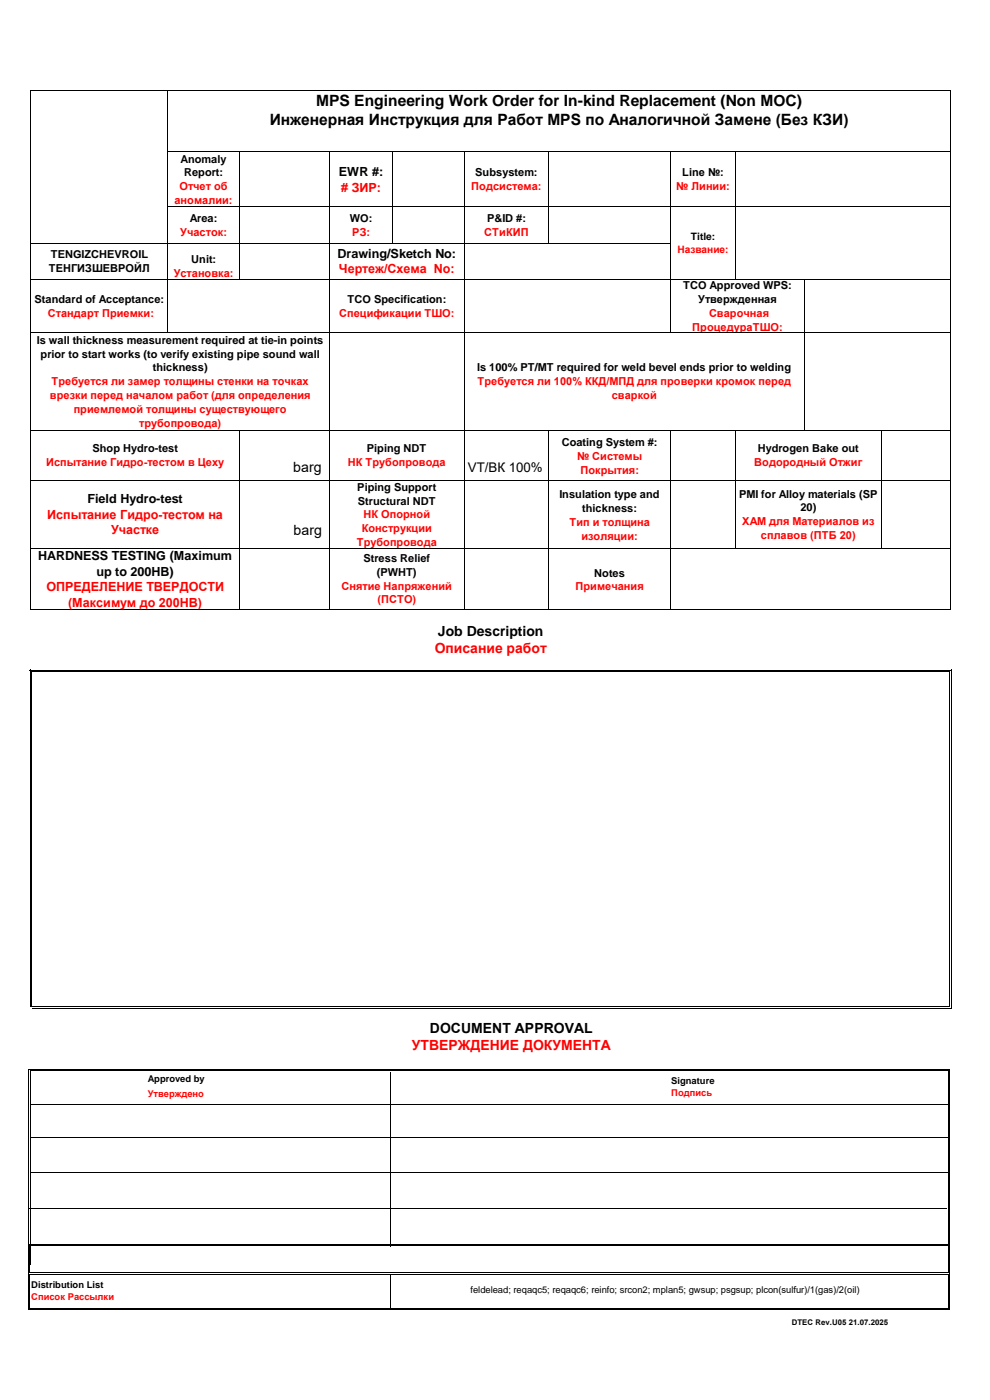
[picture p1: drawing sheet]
<svg xmlns="http://www.w3.org/2000/svg" width="210mm" height="297mm" viewBox="0 0 210 297" stroke-linecap="round" stroke-linejoin="round" font-family="sans-serif">
<defs><g id="words">
<g font-size="3.3">
<text x="67.1" y="22.5">MPS Engineering Work Order for In-kind Replacement (Non MOC)</text>
<text x="57.2" y="26.5">Инженерная Инструкция для Работ MPS по Аналогичной Замене (Без КЗИ)</text>
</g>
<g font-size="3">
<text x="62.2" y="100.2">barg</text>
<text x="62.3" y="113.5">barg</text>
<text x="92.9" y="134.9">Job Description</text>
<text x="91.2" y="219.1">DOCUMENT APPROVAL</text>
</g>
<g font-size="3" fill="#f00">
<text x="92.2" y="138.6">Описание работ</text>
<text x="87.3" y="222.8">УТВЕРЖДЕНИЕ ДОКУМЕНТА</text>
</g>
<text font-size="2.8" x="99.2" y="100.2">VT/ВК 100%</text>
<g font-size="2.7">
<text x="71.9" y="37.3">EWR #:</text>
<text x="71.6" y="54.7">Drawing/Sketch No:</text>
<text x="18.5" y="106.7">Field Hydro-test</text>
<text x="8.1" y="118.8">HARDNESS TESTING (Maximum</text>
<text x="20.5" y="122.1">up to 200HB)</text>
</g>
<g font-size="2.7" fill="#f00">
<text x="72.4" y="40.6"># ЗИР:</text>
<text x="71.9" y="58">Чертеж/Схема No:</text>
<text x="10" y="110">Испытание Гидро-тестом на</text>
<text x="23.5" y="113.3">Участке</text>
<text x="9.8" y="125.4">ОПРЕДЕЛЕНИЕ ТВЕРДОСТИ</text>
<text x="14.4" y="128.7">(Максимум до 200HB)</text>
</g>
<g font-size="2.3">
<text x="38.3" y="34.5">Anomaly</text>
<text x="39" y="37.4">Report:</text>
<text x="100.8" y="37.4">Subsystem:</text>
<text x="144.7" y="37.4">Line №:</text>
<text x="40.3" y="47.2">Area:</text>
<text x="74.2" y="47.2">WO:</text>
<text x="103.3" y="47.2">P&amp;ID #:</text>
<text x="10.3" y="57.7">ТЕНГИЗШЕВРОЙЛ</text>
<text x="10.8" y="54.8">TENGIZCHEVROIL</text>
<text x="40.6" y="55.9">Unit:</text>
<text x="7.3" y="64.2">Standard of Acceptance:</text>
<text x="73.7" y="64.2">TCO Specification:</text>
<text x="144.9" y="61.3">TCO Approved WPS:</text>
<text x="148.1" y="64.3">Утвержденная</text>
<text x="7.8" y="72.9">Is wall thickness measurement required at tie-in points</text>
<text x="8.6" y="75.9">prior to start works (to verify existing pipe sound wall</text>
<text x="32.4" y="78.8">thickness)</text>
<text x="101.2" y="78.7">Is 100% PT/MT required for weld bevel ends prior to welding</text>
<text x="19.6" y="95.9">Shop Hydro-test</text>
<text x="77.8" y="95.9">Piping NDT</text>
<text x="119.1" y="94.6">Coating System #:</text>
<text x="160.7" y="95.9">Hydrogen Bake out</text>
<text x="75.8" y="104.1">Piping Support</text>
<text x="75.9" y="107">Structural NDT</text>
<text x="118.7" y="105.7">Insulation type and</text>
<text x="156.8" y="105.5">PMI for Alloy materials (SP</text>
<text x="123.5" y="108.6">thickness:</text>
<text x="169.8" y="108.5">20)</text>
<text x="77.1" y="119.2">Stress Relief</text>
<text x="79.9" y="122.1">(PWHT)</text>
<text x="126" y="122.3">Notes</text>
</g>
<g font-size="2.3" fill="#f00">
<text x="38.1" y="40.4">Отчет об</text>
<text x="100" y="40.4">Подсистема:</text>
<text x="143.4" y="40.4">№ Линии:</text>
<text x="37" y="43.3">аномалии:</text>
<text x="38.2" y="50.1">Участок:</text>
<text x="74.7" y="50.1">РЗ:</text>
<text x="102.7" y="50.1">СТиКИП</text>
<text x="36.8" y="58.8">Установка:</text>
<text x="10.2" y="67.1">Стандарт Приемки:</text>
<text x="71.9" y="67.1">Спецификации ТШО:</text>
<text x="146.8" y="70.1">ПроцедураТШО:</text>
<text x="150.4" y="67.2">Сварочная</text>
<text x="10.9" y="81.7">Требуется ли замер толщины стенки на точках</text>
<text x="101.3" y="81.7">Требуется ли 100% ККД/МПД для проверки кромок перед</text>
<text x="10.6" y="84.6">врезки перед началом работ (для определения</text>
<text x="15.6" y="87.6">приемлемой толщины существующего</text>
<text x="129.8" y="84.6">сваркой</text>
<text x="29.5" y="90.5">трубопровода)</text>
<text x="9.8" y="98.8">Испытание Гидро-тестом в Цеху</text>
<text x="73.8" y="98.8">НК Трубопровода</text>
<text x="122.4" y="97.5">№ Системы</text>
<text x="123.1" y="100.5">Покрытия:</text>
<text x="160" y="98.8">Водородный Отжиг</text>
<text x="76.7" y="112.9">Конструкции</text>
<text x="77.1" y="109.9">НК Опорной</text>
<text x="120.8" y="111.6">Тип и толщина</text>
<text x="157.4" y="111.4">ХАМ для Материалов из</text>
<text x="75.7" y="115.8">Трубопровода</text>
<text x="123.3" y="114.5">изоляции:</text>
<text x="161.4" y="114.3">сплавов (ПТБ 20)</text>
<text x="72.4" y="125.1">Снятие Напряжений</text>
<text x="122.1" y="125.2">Примечания</text>
<text x="80.1" y="128">(ПСТО)</text>
</g>
<text font-size="2.2" fill="#f00" x="143.7" y="53.6">Название:</text>
<text font-size="2.2" x="146.5" y="50.9">Title:</text>
<g font-size="2">
<text x="31.3" y="229.5">Approved by</text>
<text x="142.4" y="230">Signature</text>
<text x="6.6" y="273.3">Distribution List</text>
<text x="99.8" y="274.3">feldelead; reqaqc5; reqaqc6; reinfo; srcon2; mplan5; gwsup; psgsup; plcon(sulfur)/1(gas)/2(oil)</text>
</g>
<g font-size="2" fill="#f00">
<text x="31.3" y="232.7">Утверждено</text>
<text x="142.4" y="232.5">Подпись</text>
<text x="6.6" y="275.8">Спиcок Рассылки</text>
</g>
<g font-size="1.7">
<text x="167.9" y="281">DTEC Rev.U05</text>
<text x="180" y="281">21.07.2025</text>
</g>
</g></defs>
<g fill="none" stroke="#000" stroke-width=".21">
<path d="M6.5 19.1v110.3M6.6 19.2h195M35.6 19.3v51.3M201.6 19.3v110.1M35.7 32.1h165.9M50.7 32.2v27.2M69.8 32.2v97.2M83.3 32.2v19.5M98.4 32.2v97.2M116.3 32.2v19.5M142.2 32.2v38.4M155.9 32.2v27.2"/>
<path d="M6.6 51.6h135.7M6.6 59.3h195M35.7 43.8h165.9M170.6 59.4v32M6.6 70.5h195M6.6 91.3h195M50.7 91.4v38M116.3 91.4v38M142.2 91.4v38M155.9 91.4v25.1M186.9 91.4v25.1M6.6 101.9h195"/>
<path d="M6.6 116.4h195M6.6 129.3h195M6.4 142.5v71M6.7 142.5v71M6.8 142.2h194.5M6.8 142.5h194.5M201.4 142.5v71M201.7 142.5v71M6.8 213.5h194.5M6.8 213.8h194.5M6.1 227.2v41.1M6.4 227.2l-.1 42.7"/>
<path d="M6.5 226.9h194.5M6.5 227.2h194.5M6.5 234.2h194.5M82.8 227.5v36.9M201.1 227.2v36.8M201.4 227.2v34.9M6.2 256.3h194.6M6.5 241.3h194.5M6.5 248.7h194.5M6 264.4v5.5M6 270.4v7M6.3 270.4v7"/>
<path d="M6.4 264h194.6M6.4 264.3h194.6M6.4 270h194.6M6.4 270.3h194.6M6.4 277.5h194.6M6.4 277.8h194.6M82.9 270.4v7M201.1 264.4v5.5M201.1 270.4v7M201.4 262v7.9M201.4 270.4v7"/>
</g>
<g fill="#000">
<path d="M6.3 142.1h.5v.1h-.5zM6.3 142.1h.2v.4h-.2zM6.6 142.4h.2v.1h-.2zM201.3 142.4h.2v.1h-.2zM201.3 142.1h.5v.1h-.5zM201.6 142.1h.2v.4h-.2zM201.3 213.5h.2v.1h-.2zM201.3 213.7h.5v.2h-.5zM201.6 213.5h.2v.4h-.2zM6 226.8h.5v.1h-.5zM6 226.8h.2v.4h-.2zM6.3 227.1h.2v.1h-.2z"/>
<path d="M201 227.1h.2v.1h-.2zM201 226.8h.5v.1h-.5zM201.3 226.8h.2v.4h-.2zM6 263.9h.1v.5h-.1zM6 269.9h.1v.5h-.1zM6 277.7h.4v.1h-.4zM6 277.4h.1v.4h-.1zM6.3 263.9h.1v.2h-.1zM6.3 264.2h.1v.2h-.1zM6.3 269.9h.1v.2h-.1zM6.3 270.2h.1v.2h-.1zM6.3 277.4h.1v.1h-.1z"/>
<path d="M201 263.9h.2v.2h-.2zM201 264.2h.2v.2h-.2zM201 269.9h.2v.2h-.2zM201 270.2h.2v.2h-.2zM201 277.4h.2v.1h-.2zM201 277.7h.5v.1h-.5zM201.3 263.9h.2v.5h-.2zM201.3 269.9h.2v.5h-.2zM201.3 277.4h.2v.4h-.2z"/>
</g>
<use href="#words"/>
</svg>
